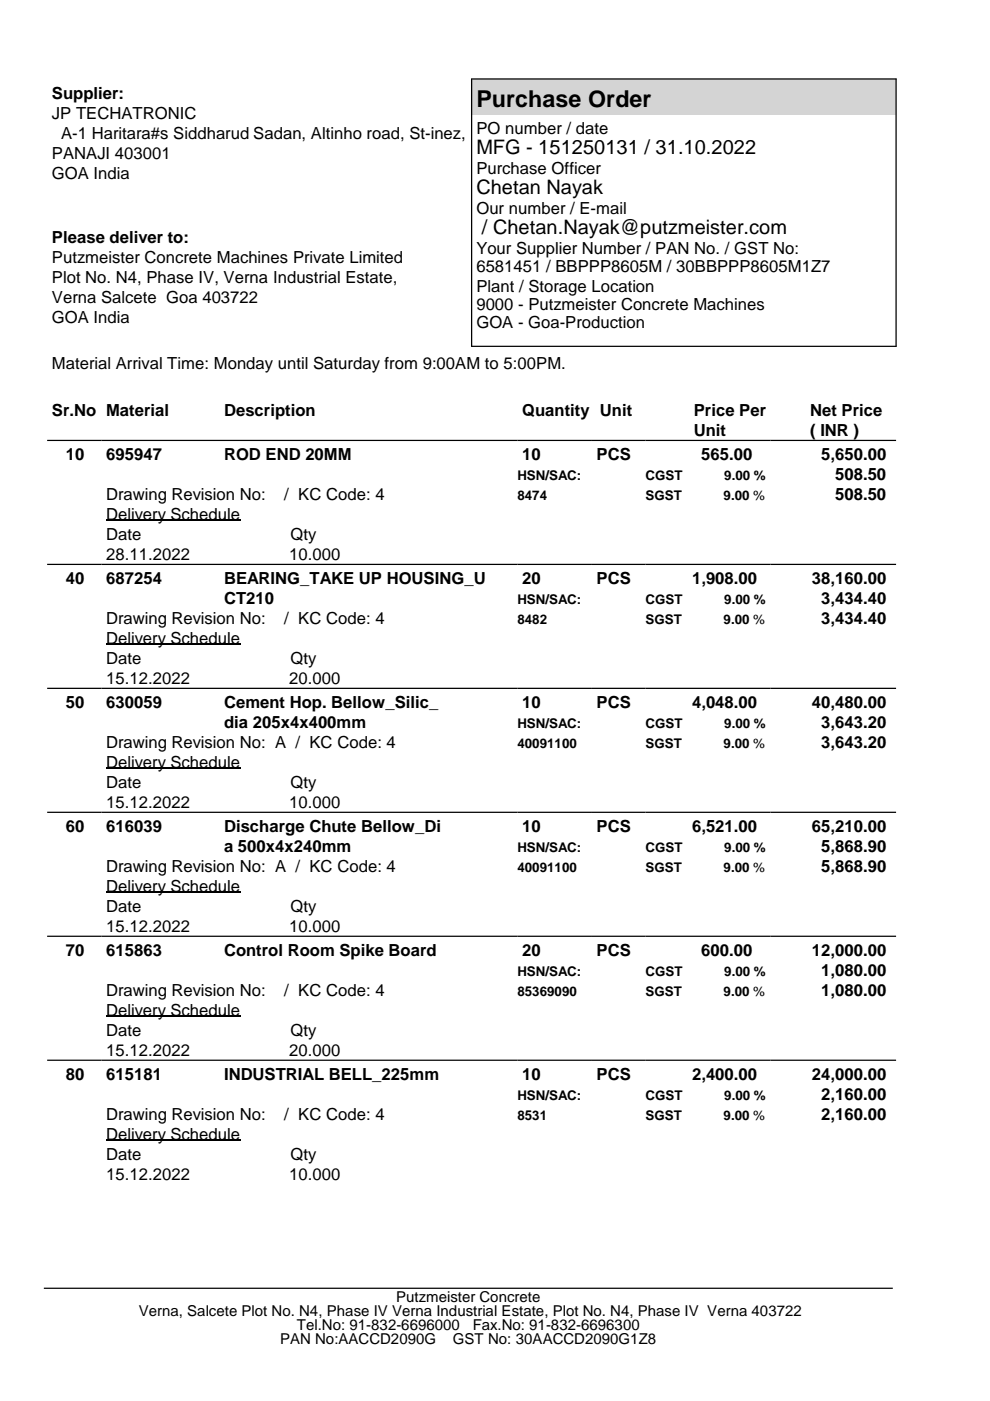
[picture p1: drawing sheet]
<svg xmlns="http://www.w3.org/2000/svg" width="210mm" height="297mm" viewBox="0 0 210 297" stroke-linecap="round" stroke-linejoin="round" font-family="sans-serif">
<defs><g id="words">
<text font-size="4.9" x="101" y="22.7">Purchase Order</text>
<g font-size="4.2">
<text x="101" y="32.7">MFG - 151250131 / 31.10.2022</text>
<text x="101" y="41.2">Chetan Nayak</text>
<text x="102.2" y="49.6">/ Chetan.Nayak@putzmeister.com</text>
</g>
<g font-size="3.5">
<text x="11" y="21">Supplier:</text>
<text x="11" y="25.2">JP TECHATRONIC</text>
<text x="13" y="29.4">A-1 Haritara#s Siddharud Sadan, Altinho road, St-inez,</text>
<text x="101" y="28.5">PO number / date</text>
<text x="11" y="33.7">PANAJI 403001</text>
<text x="11" y="37.9">GOA India</text>
<text x="101" y="36.9">Purchase Officer</text>
<text x="101" y="45.4">Our number / E-mail</text>
<text x="11" y="51.5">Please deliver to:</text>
<text x="101" y="53.9">Your Supplier Number / PAN No. / GST No:</text>
<text x="11" y="55.7">Putzmeister Concrete Machines Private Limited</text>
<text x="11" y="59.9">Plot No. N4, Phase IV, Verna Industrial Estate,</text>
<text x="101" y="57.7">6581451 / BBPPP8605M / 30BBPPP8605M1Z7</text>
<text x="11" y="64.2">Verna Salcete Goa 403722</text>
<text x="101" y="61.9">Plant / Storage Location</text>
<text x="101" y="65.8">9000 - Putzmeister Concrete Machines</text>
<text x="11" y="68.4">GOA India</text>
<text x="101" y="69.6">GOA - Goa-Production</text>
<text x="11" y="78.3">Material Arrival Time: Monday until Saturday from 9:00AM to 5:00PM.</text>
<text x="11" y="88.3">Sr.No Material</text>
<text x="47.5" y="88.3">Description</text>
<text x="110.7" y="88.3">Quantity Unit</text>
<text x="147.1" y="88.3">Price Per</text>
<text x="171.8" y="88.3">Net Price</text>
<text x="147.1" y="92.5">Unit</text>
<text x="171.8" y="92.5">( INR )</text>
<text x="13.9" y="97.6">10</text>
<text x="22.5" y="97.6">695947</text>
<text x="47.5" y="97.6">ROD END 20MM</text>
<text x="110.7" y="97.6">10</text>
<text x="126.5" y="97.6">PCS</text>
<text x="148.7" y="97.6">565.00</text>
<text x="174.1" y="97.6">5,650.00</text>
<text x="177.1" y="101.8">508.50</text>
<text x="22.5" y="106.1">Drawing Revision No:</text>
<text x="60.3" y="106.1">/ KC Code: 4</text>
<text x="177.1" y="106.1">508.50</text>
<text x="22.5" y="110.3">Delivery Schedule</text>
<text x="22.5" y="114.5">Date</text>
<text x="22.5" y="118.8">28.11.2022</text>
<text x="61.3" y="118.8">10.000</text>
<text x="61.6" y="114.5">Qty</text>
<text x="13.9" y="123.9">40</text>
<text x="22.5" y="123.9">687254</text>
<text x="47.5" y="123.9">BEARING_TAKE UP HOUSING_U</text>
<text x="110.7" y="123.9">20</text>
<text x="126.5" y="123.9">PCS</text>
<text x="146.7" y="123.9">1,908.00</text>
<text x="172.1" y="123.9">38,160.00</text>
<text x="47.5" y="128.1">CT210</text>
<text x="174.1" y="128.1">3,434.40</text>
<text x="22.5" y="132.4">Drawing Revision No:</text>
<text x="22.5" y="136.6">Delivery Schedule</text>
<text x="60.3" y="132.4">/ KC Code: 4</text>
<text x="174.1" y="132.4">3,434.40</text>
<text x="22.5" y="140.8">Date</text>
<text x="61.6" y="140.8">Qty</text>
<text x="22.5" y="145.1">15.12.2022</text>
<text x="61.3" y="145.1">20.000</text>
<text x="13.9" y="150.2">50</text>
<text x="22.5" y="150.2">630059</text>
<text x="47.5" y="150.2">Cement Hop. Bellow_Silic_</text>
<text x="47.5" y="154.4">dia 205x4x400mm</text>
<text x="110.7" y="150.2">10</text>
<text x="126.5" y="150.2">PCS</text>
<text x="146.7" y="150.2">4,048.00</text>
<text x="172.1" y="150.2">40,480.00</text>
<text x="174.1" y="154.4">3,643.20</text>
<text x="22.5" y="158.6">Drawing Revision No: A / KC Code: 4</text>
<text x="174.1" y="158.6">3,643.20</text>
<text x="22.5" y="162.9">Delivery Schedule</text>
<text x="22.5" y="167.1">Date</text>
<text x="61.6" y="167.1">Qty</text>
<text x="22.5" y="171.3">15.12.2022</text>
<text x="61.3" y="171.3">10.000</text>
<text x="13.9" y="176.5">60</text>
<text x="22.5" y="176.5">616039</text>
<text x="47.5" y="176.5">Discharge Chute Bellow_Di</text>
<text x="110.7" y="176.5">10</text>
<text x="126.5" y="176.5">PCS</text>
<text x="146.7" y="176.5">6,521.00</text>
<text x="172.1" y="176.5">65,210.00</text>
<text x="22.5" y="184.9">Drawing Revision No: A / KC Code: 4</text>
<text x="47.5" y="180.7">a 500x4x240mm</text>
<text x="174.1" y="180.7">5,868.90</text>
<text x="174.1" y="184.9">5,868.90</text>
<text x="22.5" y="189.2">Delivery Schedule</text>
<text x="22.5" y="193.4">Date</text>
<text x="22.5" y="197.6">15.12.2022</text>
<text x="61.3" y="197.6">10.000</text>
<text x="61.6" y="193.4">Qty</text>
<text x="13.9" y="202.7">70</text>
<text x="22.5" y="202.7">615863</text>
<text x="47.5" y="202.7">Control Room Spike Board</text>
<text x="110.7" y="202.7">20</text>
<text x="126.5" y="202.7">PCS</text>
<text x="148.7" y="202.7">600.00</text>
<text x="172.1" y="202.7">12,000.00</text>
<text x="174.1" y="207">1,080.00</text>
<text x="22.5" y="211.2">Drawing Revision No:</text>
<text x="22.5" y="215.4">Delivery Schedule</text>
<text x="60.3" y="211.2">/ KC Code: 4</text>
<text x="174.1" y="211.2">1,080.00</text>
<text x="22.5" y="219.7">Date</text>
<text x="61.6" y="219.7">Qty</text>
<text x="22.5" y="223.9">15.12.2022</text>
<text x="61.3" y="223.9">20.000</text>
<text x="13.9" y="229">80</text>
<text x="22.5" y="229">615181</text>
<text x="47.5" y="229">INDUSTRIAL BELL_225mm</text>
<text x="110.7" y="229">10</text>
<text x="126.5" y="229">PCS</text>
<text x="146.7" y="229">2,400.00</text>
<text x="172.1" y="229">24,000.00</text>
<text x="174.1" y="233.3">2,160.00</text>
<text x="22.5" y="237.5">Drawing Revision No:</text>
<text x="60.3" y="237.5">/ KC Code: 4</text>
<text x="174.1" y="237.5">2,160.00</text>
<text x="22.5" y="241.7">Delivery Schedule</text>
<text x="22.5" y="246">Date</text>
<text x="61.6" y="246">Qty</text>
<text x="22.5" y="250.2">15.12.2022</text>
<text x="61.3" y="250.2">10.000</text>
</g>
<g font-size="3.2">
<text x="29.4" y="279.1">Verna, Salcete Plot No. N4, Phase IV Verna Industrial Estate, Plot No. N4, Phase IV Verna 403722</text>
<text x="84" y="276.1">Putzmeister Concrete</text>
<text x="59.4" y="285">PAN No:AACCD2090G</text>
<text x="62.9" y="282">Tel.No: 91-832-6696000</text>
<text x="96" y="285">GST No: 30AACCD2090G1Z8</text>
<text x="100.2" y="282">Fax.No: 91-832-6696300</text>
</g>
<g font-size="2.8">
<text x="109.7" y="101.8">HSN/SAC:</text>
<text x="136.9" y="101.8">CGST</text>
<text x="153.6" y="101.8">9.00 %</text>
<text x="109.7" y="106.1">8474</text>
<text x="136.9" y="106.1">SGST</text>
<text x="153.4" y="106.1">9.00 %</text>
<text x="109.7" y="128.1">HSN/SAC:</text>
<text x="136.9" y="128.1">CGST</text>
<text x="153.6" y="128.1">9.00 %</text>
<text x="109.7" y="132.4">8482</text>
<text x="136.9" y="132.4">SGST</text>
<text x="153.4" y="132.4">9.00 %</text>
<text x="109.7" y="154.4">HSN/SAC:</text>
<text x="136.9" y="154.4">CGST</text>
<text x="153.6" y="154.4">9.00 %</text>
<text x="109.7" y="158.6">40091100</text>
<text x="136.9" y="158.6">SGST</text>
<text x="153.4" y="158.6">9.00 %</text>
<text x="109.7" y="180.7">HSN/SAC:</text>
<text x="109.7" y="184.9">40091100</text>
<text x="136.9" y="180.7">CGST</text>
<text x="136.9" y="184.9">SGST</text>
<text x="153.4" y="184.9">9.00 %</text>
<text x="153.6" y="180.7">9.00 %</text>
<text x="109.7" y="207">HSN/SAC:</text>
<text x="136.9" y="207">CGST</text>
<text x="153.6" y="207">9.00 %</text>
<text x="109.7" y="211.2">85369090</text>
<text x="136.9" y="211.2">SGST</text>
<text x="153.4" y="211.2">9.00 %</text>
<text x="109.7" y="233.3">HSN/SAC:</text>
<text x="136.9" y="233.3">CGST</text>
<text x="153.6" y="233.3">9.00 %</text>
<text x="109.7" y="237.5">8531</text>
<text x="136.9" y="237.5">SGST</text>
<text x="153.4" y="237.5">9.00 %</text>
</g>
</g></defs>
<path d="M100 16.7h90v7.5h-90z" fill="#d4d4d4"/>
<path d="M99.9 16.7h90.2M100 16.7v56.7M190 16.7v56.7M99.9 73.4h90.2M10 93.4h180M10 119.7h180M10 145.9h180M10 172.2h180M10 198.5h180M10 224.8h180M9.3 273.1h180" fill="none" stroke="#000" stroke-width=".26"/>
<path d="M22.5 110.3h28.4M22.5 136.6h28.4M22.5 162.9h28.4M22.5 189.2h28.4M22.5 215.4h28.4M22.5 241.7h28.4" fill="none" stroke="#000" stroke-width=".35"/>
<use href="#words"/>
</svg>
